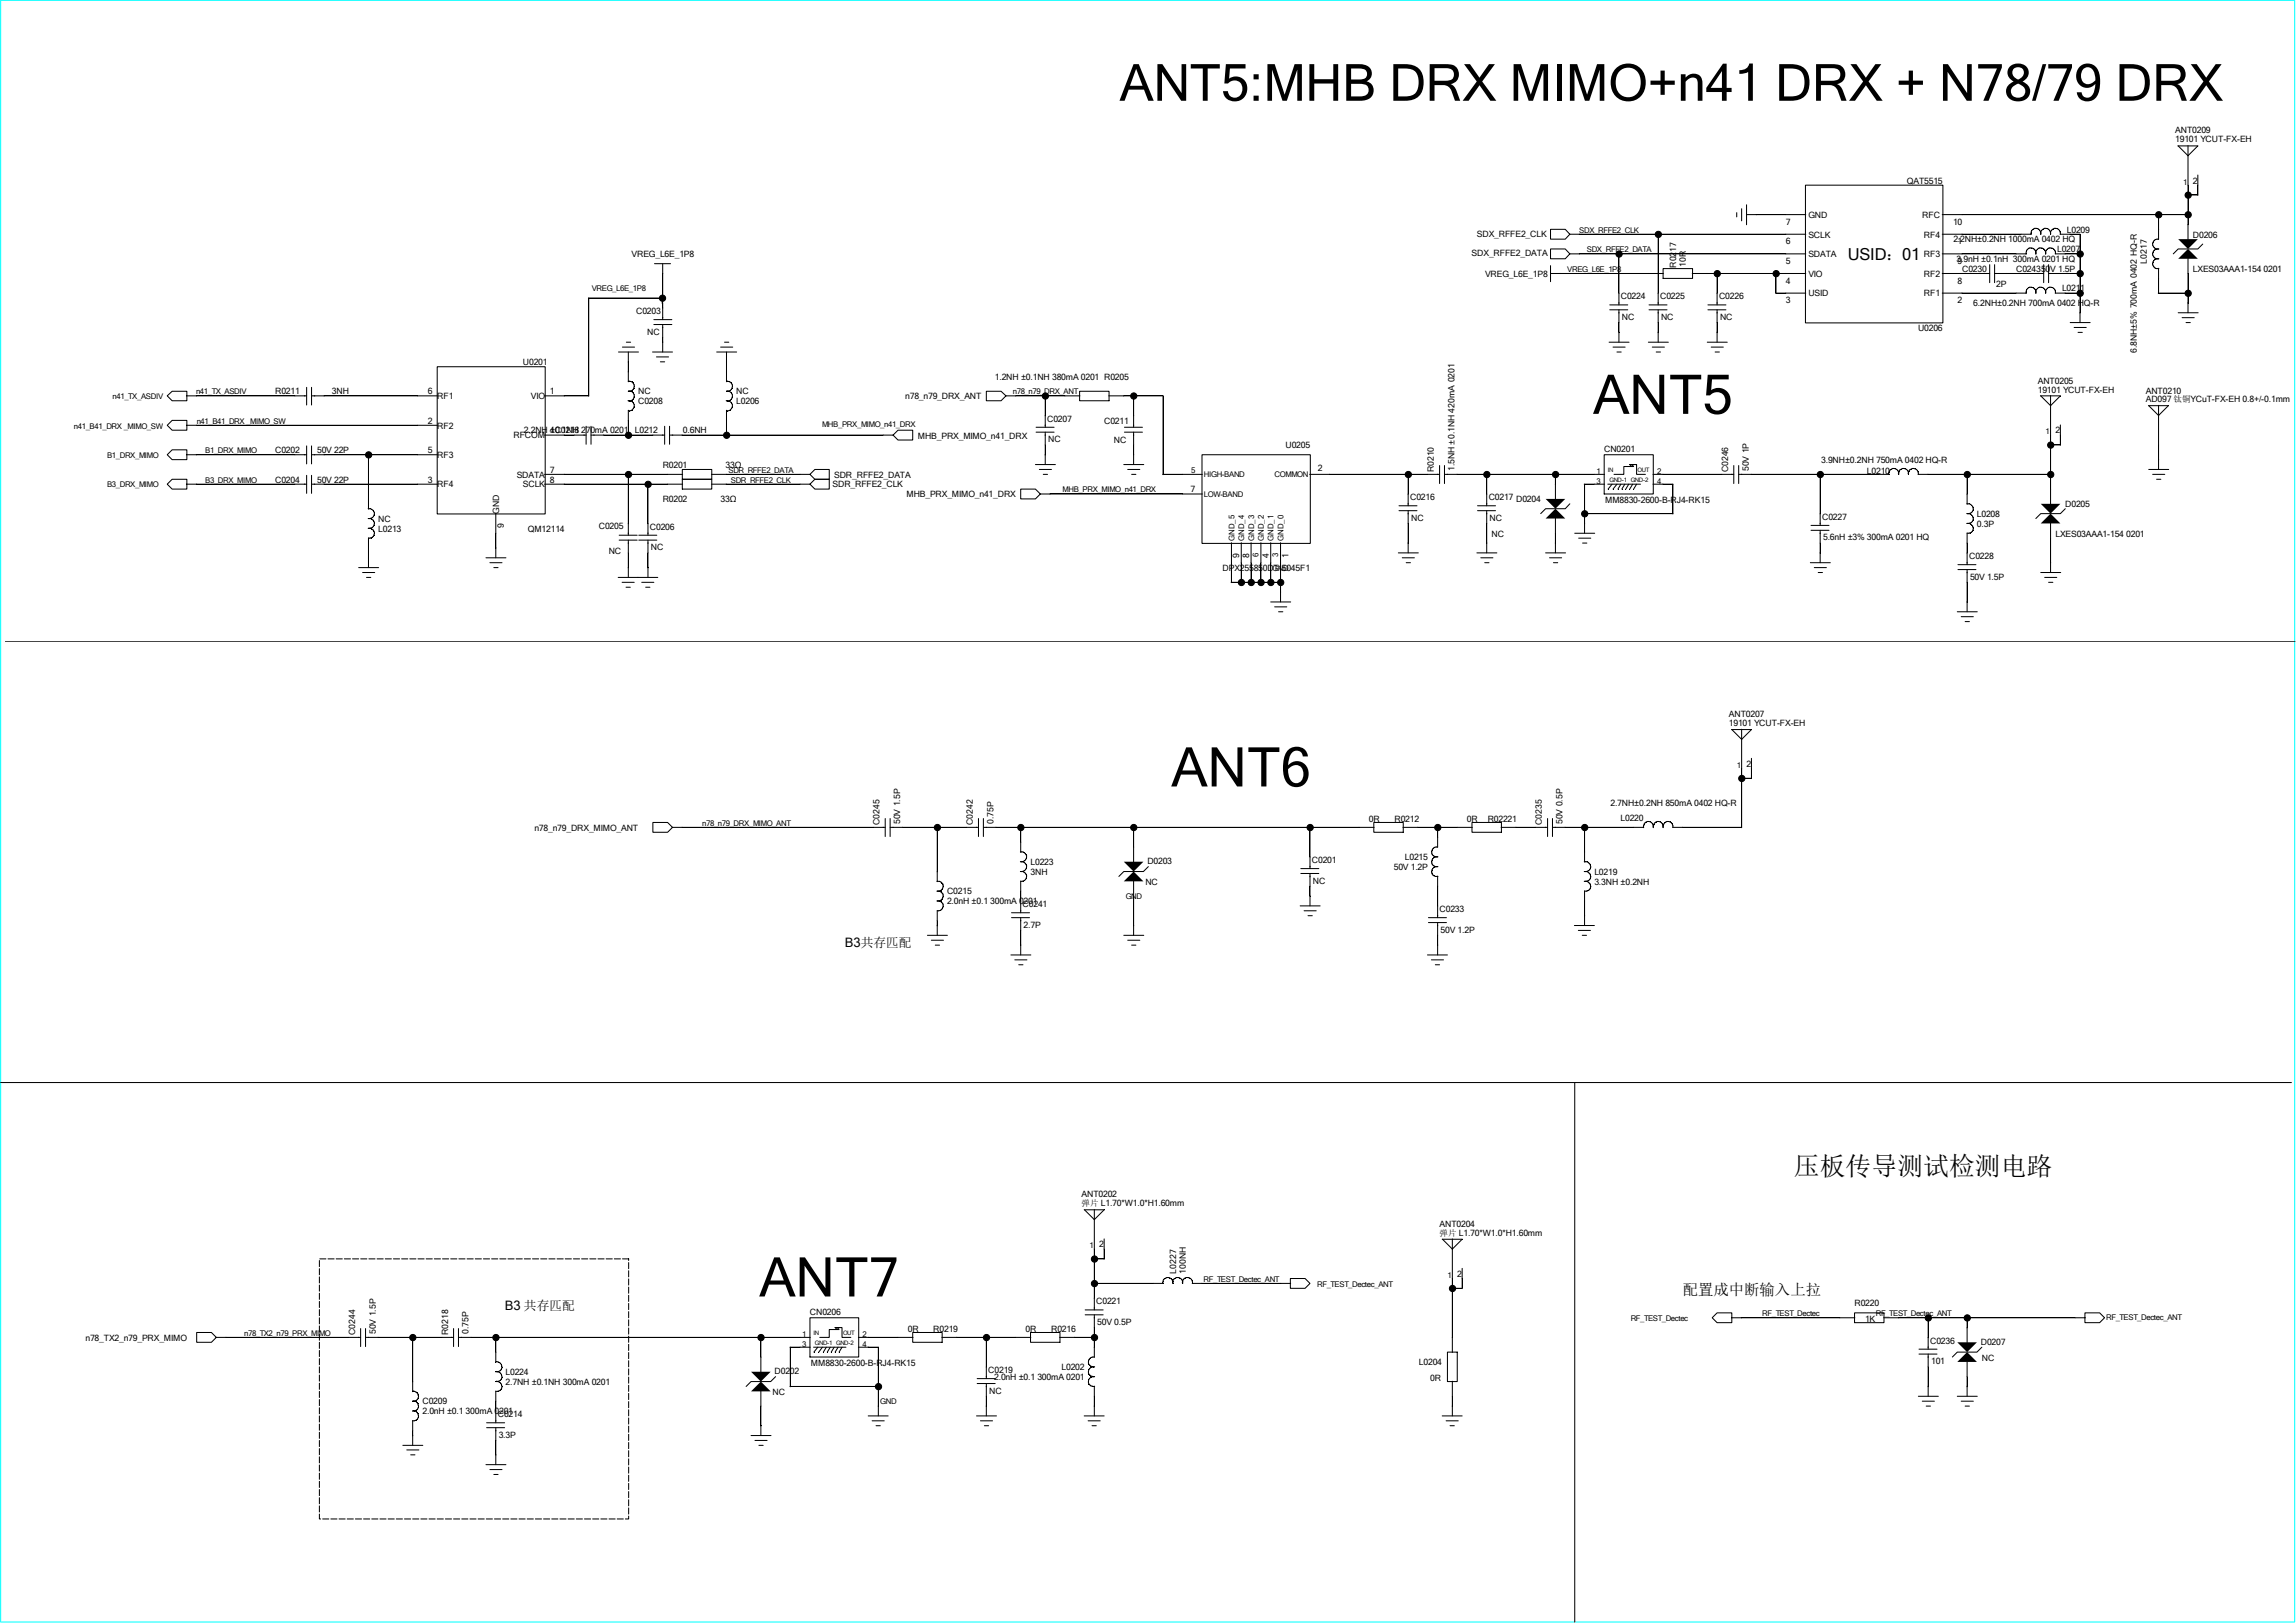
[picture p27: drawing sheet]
<svg xmlns="http://www.w3.org/2000/svg" width="297mm" height="210mm" viewBox="0 0 297 210" stroke-linecap="round" stroke-linejoin="round" font-family="sans-serif">
<defs><g id="words">
<g font-size="7.1">
<text x="206.1" y="53.6">ANT5</text>
<text x="151.5" y="101.8">ANT6</text>
<text x="98.2" y="167.8">ANT7</text>
</g>
<text font-size="6.6" x="144.8" y="13">ANT5:MHB DRX MIMO+n41 DRX + N78/79 DRX</text>
<text font-size="3.3" x="232.1" y="152">压板传导测试检测电路</text>
<text font-size="2.1" x="239.1" y="33.7">USID：01</text>
<text font-size="2" x="217.7" y="167.6">配置成中断输入上拉</text>
<g font-size="1.7">
<text x="109.3" y="122.6">B3共存匹配</text>
<text x="65.3" y="169.5">B3 共存匹配</text>
</g>
<g font-size="1.1">
<text x="281.4" y="17.3">ANT0209</text>
<text x="246.7" y="23.7">QAT5515</text>
<text x="281.4" y="18.4">19101 YCUT-FX-EH</text>
<text x="283.7" y="23.7">2</text>
<text x="231" y="29.1">7</text>
<text x="233.9" y="28.2">GND</text>
<text x="248.7" y="28.2">RFC</text>
<text x="252.6" y="29.1">10</text>
<text x="81.7" y="33.3">VREG_L6E_1P8</text>
<text x="190.4" y="33.1">SDX_RFFE2_DATA</text>
<text x="191.1" y="30.6">SDX_RFFE2_CLK</text>
<text x="192.1" y="35.8">VREG_L6E_1P8</text>
<text x="216.8" y="34.6" transform="rotate(-90 216.8 34.6)">R0217</text>
<text x="218.1" y="34.5" transform="rotate(-90 218.1 34.5)">10R</text>
<text x="231" y="31.6">6</text>
<text x="231" y="34.2">5</text>
<text x="233.9" y="35.8">VIO</text>
<text x="233.9" y="33.3">SDATA</text>
<text x="233.9" y="30.7">SCLK</text>
<text x="248.9" y="35.8">RF2</text>
<text x="248.9" y="33.3">RF3</text>
<text x="248.9" y="30.7">RF4</text>
<text x="252.7" y="31.4">2.2NH±0.2NH 1000mA 0402 HQ</text>
<text x="253.1" y="33.9">3.9nH ±0.1nH 300mA 0201 HQ</text>
<text x="253.2" y="31.6">1</text>
<text x="253.2" y="34.2">9</text>
<text x="253.8" y="35.2">C0230</text>
<text x="260.8" y="35.2">C024350V 1.5P</text>
<text x="266.1" y="32.6">L0207</text>
<text x="267.4" y="30.1">L0209</text>
<text x="277.7" y="34.1" transform="rotate(-90 277.7 34.1)">L0217</text>
<text x="283.7" y="30.7">D0206</text>
<text x="283.7" y="35.2">LXES03AAA1-154 0201</text>
<text x="82.3" y="40.6">C0203</text>
<text x="209.7" y="38.7">C0224</text>
<text x="209.8" y="41.4">NC</text>
<text x="214.8" y="38.7">C0225</text>
<text x="214.9" y="41.4">NC</text>
<text x="222.4" y="38.7">C0226</text>
<text x="222.5" y="41.4">NC</text>
<text x="231" y="39.2">3</text>
<text x="231" y="36.7">4</text>
<text x="233.9" y="38.4">USID</text>
<text x="248.9" y="38.4">RF1</text>
<text x="253.2" y="39.2">2</text>
<text x="253.2" y="36.7">8</text>
<text x="255.3" y="39.6">6.2NH±0.2NH 700mA 0402 HQ-R</text>
<text x="258.2" y="37.1">2P</text>
<text x="266.7" y="37.7">L0211</text>
<text x="67.6" y="47.2">U0201</text>
<text x="83.7" y="43.3">NC</text>
<text x="248.1" y="42.8">U0206</text>
<text x="276.4" y="45.7" transform="rotate(-90 276.4 45.7)">6.8NH±5% 700mA 0402 HQ-R</text>
<text x="35.6" y="51">R0211</text>
<text x="42.9" y="51">3NH</text>
<text x="55.3" y="51">6</text>
<text x="56.6" y="51.6">RF1</text>
<text x="68.7" y="51.6">VIO</text>
<text x="71.1" y="51">1</text>
<text x="82.5" y="51">NC</text>
<text x="82.5" y="52.3">C0208</text>
<text x="95.2" y="52.3">L0206</text>
<text x="95.2" y="51">NC</text>
<text x="117.1" y="51.6">n78_n79_DRX_ANT</text>
<text x="128.7" y="49.1">1.2NH ±0.1NH 380mA 0201 R0205</text>
<text x="263.6" y="49.7">ANT0205</text>
<text x="263.6" y="50.8">19101 YCUT-FX-EH</text>
<text x="277.6" y="50.9">ANT0210</text>
<text x="277.6" y="52.1">AD097 钛铜YCuT-FX-EH 0.8+/-0.1mm</text>
<text x="35.6" y="58.6">C0202</text>
<text x="41" y="58.6">50V 22P</text>
<text x="55.3" y="58.6">5</text>
<text x="55.3" y="54.8">2</text>
<text x="56.6" y="55.5">RF2</text>
<text x="56.6" y="59.3">RF3</text>
<text x="66.4" y="56.7">RFCOM</text>
<text x="67.8" y="56.1">2.2NH ±0.1NH 270mA 0201</text>
<text x="71.1" y="56.1">4C0218</text>
<text x="82.1" y="56.1">L0212</text>
<text x="88.4" y="56.1">0.6NH</text>
<text x="118.7" y="56.8">MHB_PRX_MIMO_n41_DRX</text>
<text x="135.5" y="54.6">C0207</text>
<text x="135.6" y="57.2">NC</text>
<text x="142.8" y="54.8">C0211</text>
<text x="144.1" y="57.4">NC</text>
<text x="166.3" y="58">U0205</text>
<text x="207.5" y="58.5">CN0201</text>
<text x="235.6" y="59.9">3.9NH±0.2NH 750mA 0402 HQ-R</text>
<text x="265.9" y="56.1">2</text>
<text x="35.6" y="62.4">C0204</text>
<text x="41" y="62.4">50V 22P</text>
<text x="55.3" y="62.4">3</text>
<text x="56.6" y="63.1">RF4</text>
<text x="66.8" y="61.8">SDATA</text>
<text x="67.6" y="63.1">SCLK</text>
<text x="71.1" y="62.4">8</text>
<text x="71.1" y="61.2">7</text>
<text x="85.7" y="60.5">R0201</text>
<text x="85.7" y="65">R0202</text>
<text x="93.2" y="65">33Ω</text>
<text x="93.9" y="60.5">33Ω</text>
<text x="107.7" y="63.1">SDR_RFFE2_CLK</text>
<text x="107.9" y="61.8">SDR_RFFE2_DATA</text>
<text x="117.3" y="64.3">MHB_PRX_MIMO_n41_DRX</text>
<text x="154" y="63.7">7</text>
<text x="170.5" y="60.9">2</text>
<text x="182.4" y="64.7">C0216</text>
<text x="185.5" y="61.1" transform="rotate(-90 185.5 61.1)">R0210</text>
<text x="188.2" y="61" transform="rotate(-90 188.2 61)">1.5NH ±0.1NH 420mA 0201</text>
<text x="192.6" y="64.7">C0217 D0204</text>
<text x="207.6" y="65.1">MM8830-2600-B-RJ4-RK15</text>
<text x="223.6" y="61.1" transform="rotate(-90 223.6 61.1)">C0246</text>
<text x="226.2" y="61" transform="rotate(-90 226.2 61)">50V 1P</text>
<text x="241.5" y="61.3">L0210</text>
<text x="267.2" y="65.6">D0205</text>
<text x="48.9" y="67.5">NC</text>
<text x="48.9" y="68.8">L0213</text>
<text x="64.6" y="66.5" transform="rotate(-90 64.6 66.5)">GND</text>
<text x="65.2" y="68.4" transform="rotate(-90 65.2 68.4)">9</text>
<text x="68.3" y="68.8">QM12114</text>
<text x="77.5" y="68.5">C0205</text>
<text x="78.7" y="71.7">NC</text>
<text x="84.1" y="68.5">C0206</text>
<text x="84.2" y="71.2">NC</text>
<text x="182.5" y="67.4">NC</text>
<text x="192.7" y="67.4">NC</text>
<text x="193" y="69.4">NC</text>
<text x="235.7" y="67.3">C0227</text>
<text x="235.8" y="69.9">5.6nH ±3% 300mA 0201 HQ</text>
<text x="255.7" y="68.2">0.3P</text>
<text x="255.7" y="66.9">L0208</text>
<text x="265.9" y="69.4">LXES03AAA1-154 0201</text>
<text x="158.2" y="73.9">DPX255850DT-5045F1</text>
<text x="160.3" y="72.2" transform="rotate(-90 160.3 72.2)">9</text>
<text x="161.6" y="72.2" transform="rotate(-90 161.6 72.2)">8</text>
<text x="164.1" y="72.2" transform="rotate(-90 164.1 72.2)">4</text>
<text x="166.7" y="72.2" transform="rotate(-90 166.7 72.2)">1</text>
<text x="254.7" y="72.3">C0228</text>
<text x="254.8" y="75">50V 1.5P</text>
<text x="223.6" y="92.8">ANT0207</text>
<text x="223.6" y="93.9">19101 YCUT-FX-EH</text>
<text x="225.9" y="99.2">2</text>
<text x="69.1" y="107.5">n78_n79_DRX_MIMO_ANT</text>
<text x="113.8" y="106.8" transform="rotate(-90 113.8 106.8)">C0245</text>
<text x="116.5" y="106.7" transform="rotate(-90 116.5 106.7)">50V 1.5P</text>
<text x="125.9" y="106.8" transform="rotate(-90 125.9 106.8)">C0242</text>
<text x="128.5" y="106.7" transform="rotate(-90 128.5 106.7)">0.75P</text>
<text x="177.1" y="106.3">0R</text>
<text x="180.4" y="106.3">R0212</text>
<text x="189.7" y="106.3">0R</text>
<text x="192.4" y="106.3">R02221</text>
<text x="199.5" y="106.8" transform="rotate(-90 199.5 106.8)">C0235</text>
<text x="202.1" y="106.7" transform="rotate(-90 202.1 106.7)">50V 0.5P</text>
<text x="208.3" y="104.3">2.7NH±0.2NH 850mA 0402 HQ-R</text>
<text x="209.6" y="106.2">L0220</text>
<text x="133.3" y="111.9">L0223</text>
<text x="133.3" y="113.2">3NH</text>
<text x="148.4" y="111.8">D0203</text>
<text x="169.7" y="111.7">C0201</text>
<text x="180.3" y="112.6">50V 1.2P</text>
<text x="181.7" y="111.3">L0215</text>
<text x="206.2" y="113.2">L0219</text>
<text x="122.5" y="115.7">C0215</text>
<text x="122.5" y="117">2.0nH ±0.1 300mA 0201</text>
<text x="132.3" y="117.4">C0241</text>
<text x="148.2" y="114.5">NC</text>
<text x="169.8" y="114.3">NC</text>
<text x="186.2" y="118">C0233</text>
<text x="206.2" y="114.5">3.3NH ±0.2NH</text>
<text x="132.4" y="120.1">2.7P</text>
<text x="186.4" y="120.7">50V 1.2P</text>
<text x="139.9" y="154.9">ANT0202</text>
<text x="139.9" y="156.1">弹片 L1.70*W1.0*H1.60mm</text>
<text x="142.2" y="161.4">2</text>
<text x="186.2" y="159.9">弹片 L1.70*W1.0*H1.60mm</text>
<text x="186.2" y="158.7">ANT0204</text>
<text x="152.1" y="164.8" transform="rotate(-90 152.1 164.8)">L0227</text>
<text x="153.4" y="164.8" transform="rotate(-90 153.4 164.8)">100NH</text>
<text x="188.5" y="165.2">2</text>
<text x="11" y="173.5">n78_TX2_n79_PRX_MIMO</text>
<text x="45.9" y="172.8" transform="rotate(-90 45.9 172.8)">C0244</text>
<text x="48.6" y="172.7" transform="rotate(-90 48.6 172.7)">50V 1.5P</text>
<text x="58" y="172.8" transform="rotate(-90 58 172.8)">R0218</text>
<text x="60.6" y="172.7" transform="rotate(-90 60.6 172.7)">0.75P</text>
<text x="104.8" y="170.2">CN0206</text>
<text x="117.4" y="172.3">0R</text>
<text x="120.7" y="172.3">R0219</text>
<text x="132.7" y="172.3">0R</text>
<text x="136" y="172.3">R0216</text>
<text x="141.8" y="168.8">C0221</text>
<text x="141.9" y="171.4">50V 0.5P</text>
<text x="239.9" y="169">R0220</text>
<text x="241.3" y="171.1">1K</text>
<text x="249.7" y="173.9">C0236</text>
<text x="256.2" y="174">D0207</text>
<text x="65.4" y="177.9">L0224</text>
<text x="65.4" y="179.2">2.7NH ±0.1NH 300mA 0201</text>
<text x="100.2" y="177.8">D0202</text>
<text x="104.9" y="176.8">MM8830-2600-B-RJ4-RK15</text>
<text x="127.8" y="177.7">C0219</text>
<text x="128.6" y="178.6">2.0nH ±0.1 300mA 0201</text>
<text x="137.3" y="177.3">L0202</text>
<text x="183.6" y="176.7">L0204</text>
<text x="185" y="178.7">0R</text>
<text x="249.8" y="176.5">101</text>
<text x="256.4" y="176.1">NC</text>
<text x="54.7" y="181.7">C0209</text>
<text x="54.7" y="183">2.0nH ±0.1 300mA 0201</text>
<text x="64.4" y="183.4">C0214</text>
<text x="99.9" y="180.5">NC</text>
<text x="128" y="180.3">NC</text>
<text x="64.5" y="186.1">3.3P</text>
</g>
<g font-size="1">
<text x="282.4" y="23.9">1</text>
<text x="202.7" y="35.2">VREG_L6E_1P8</text>
<text x="204.3" y="30.1">SDX_RFFE2_CLK</text>
<text x="205.3" y="32.6">SDX_RFFE2_DATA</text>
<text x="76.5" y="37.7">VREG_L6E_1P8</text>
<text x="14.6" y="51.6">n41_TX_ASDIV</text>
<text x="25.4" y="51">n41_TX_ASDIV</text>
<text x="131" y="51">n78_n79_DRX_ANT</text>
<text x="9.6" y="55.5">n41_B41_DRX _MIMO_SW</text>
<text x="13.8" y="59.3">B1_DRX_MIMO</text>
<text x="25.4" y="54.8">n41_B41_DRX _MIMO_SW</text>
<text x="26.5" y="58.6">B1_DRX_MIMO</text>
<text x="106.3" y="55.3">MHB_PRX_MIMO_n41_DRX</text>
<text x="264.6" y="56.2">1</text>
<text x="13.8" y="63.1">B3_DRX_MIMO</text>
<text x="26.5" y="62.4">B3_DRX_MIMO</text>
<text x="94.2" y="61.2">SDR_RFFE2_DATA</text>
<text x="94.5" y="62.4">SDR_RFFE2_CLK</text>
<text x="137.5" y="63.7">MHB_PRX_MIMO_n41_DRX</text>
<text x="154.1" y="61.2">5</text>
<text x="155.7" y="61.7">HIGH-BAND</text>
<text x="155.7" y="64.3">LOW-BAND</text>
<text x="164.9" y="61.7">COMMON</text>
<text x="206.5" y="61.3">1</text>
<text x="206.5" y="62.6">3</text>
<text x="214.4" y="61.3">2</text>
<text x="214.4" y="62.6">4</text>
<text x="159.7" y="70" transform="rotate(-90 159.7 70)">GND_5</text>
<text x="161" y="70" transform="rotate(-90 161 70)">GND_4</text>
<text x="162.2" y="70" transform="rotate(-90 162.2 70)">GND_3</text>
<text x="163.5" y="70" transform="rotate(-90 163.5 70)">GND_2</text>
<text x="164.8" y="70" transform="rotate(-90 164.8 70)">GND_1</text>
<text x="166" y="70" transform="rotate(-90 166 70)">GND_0</text>
<text x="162.8" y="72.1" transform="rotate(-90 162.8 72.1)">6</text>
<text x="164.6" y="73.9">GND</text>
<text x="165.4" y="72.1" transform="rotate(-90 165.4 72.1)">3</text>
<text x="224.7" y="99.4">1</text>
<text x="90.8" y="106.8">n78_n79_DRX_MIMO_ANT</text>
<text x="145.6" y="116.4">GND</text>
<text x="140.9" y="161.5">1</text>
<text x="155.7" y="165.9">RF_TEST_Dectec_ANT</text>
<text x="170.4" y="166.5">RF_TEST_Dectec_ANT</text>
<text x="187.2" y="165.4">1</text>
<text x="31.6" y="172.8">n78_TX2_n79_PRX_MIMO</text>
<text x="103.8" y="173">1</text>
<text x="111.6" y="173">2</text>
<text x="210.9" y="170.9">RF_TEST_Dectec</text>
<text x="228" y="170.3">RF_TEST_Dectec</text>
<text x="242.7" y="170.3">RF_TEST_Dectec_ANT</text>
<text x="272.5" y="170.8">RF_TEST_Dectec_ANT</text>
<text x="103.8" y="174.2">3</text>
<text x="111.6" y="174.2">4</text>
<text x="113.9" y="181.7">GND</text>
</g>
<g font-size=".8">
<text x="208" y="61.1">IN</text>
<text x="208.2" y="62.4">GND-1 GND-2</text>
<text x="211.8" y="61.1">OUT</text>
<text x="105.2" y="172.8">IN</text>
<text x="109.1" y="172.8">OUT</text>
<text x="105.4" y="174.1">GND-1 GND-2</text>
</g>
</g></defs>
<path d="M.1 0h296.7v209.9h-296.7z" fill="none" stroke="#0ff" stroke-width=".13"/>
<g fill="none" stroke="#000" stroke-width=".13">
<path d="M281.7 18.9h2.6l-1.3 1.3-1.2-1.3M283 18.8v12.2M76.1 38.6h9.6M76.2 38.6v12.7M84.7 34.1h2M85.6 39.2h.1v2.2M85.7 38.6v.6M85.7 34.1v4.5M200.6 32.2h1.9l.6 .7-.6 .6h-1.9zM200.6 29.7h1.9l.6 .6-.6 .6h-1.9zM200.6 35.4h14.6M200.6 34.4v2"/>
<path d="M203 32.9h30.6M203 30.3h30.6M208.2 39.5h2.4M209.4 32.9v6.6M213.3 39.5h2.3M214.5 30.3v9.2M215.1 34.8h3.8v1.2h-3.8zM218.9 35.4h14.7M220.9 39.5h2.4M222.1 35.4v4.1M224.7 27.5v.6M225.3 27v1.6"/>
<path d="M225.9 27.8h7.7M225.9 26.5v2.6M229.7 37.9h3.9M229.7 35.4v2.6M233.6 24h17.7v17.8h-17.7zM251.2 32.9h10.9M251.2 30.3h11.6M251.2 27.8h31.8M251.2 37.9h10.9M251.2 35.4h6.2M257.4 34.2v2.4M258 35.4h6.4"/>
<path d="M258 34.2v2.4M262.6 37.2a.67 .67 0 0 1 .8 .6M262.6 32.1a.67 .67 0 0 1 .8 .6M262.6 32.1a.67 .67 0 0 0-.5 .8M262.6 37.2a.67 .67 0 0 0-.5 .8M263.2 29.5a.67 .67 0 0 1 .8 .6M263.2 29.5l-.1 .1a.61 .61 0 0 0-.4 .8M263.8 37.2a.67 .67 0 0 1 .8 .6M263.8 32.1a.67 .67 0 0 1 .8 .6M263.9 32.1a.67 .67 0 0 0-.5 .8M263.9 37.2a.67 .67 0 0 0-.5 .8M264.4 34.2v2.4"/>
<path d="M264.5 29.5a.67 .67 0 0 1 .8 .6M264.5 29.5l-.2 .1a.61 .61 0 0 0-.3 .8M265 35.4h4.1M265 34.2v2.4M265.1 37.2a.67 .67 0 0 1 .8 .6M265.1 32.1a.67 .67 0 0 1 .8 .6M265.1 32.1a.67 .67 0 0 0-.5 .8M265.1 37.2a.67 .67 0 0 0-.5 .8M265.7 29.5a.67 .67 0 0 1 .8 .6M265.8 29.5l-.2 .1a.61 .61 0 0 0-.3 .8M265.9 32.9h3.2M265.9 37.9h3.2"/>
<path d="M265.9 32.6v.3M265.9 37.7v.2M266.5 30.3h2.6v11.4M266.5 30.1v.2M278.5 33l.1 .1a.61 .61 0 0 0 .7 .4M278.5 34.2l.1 .2a.61 .61 0 0 0 .7 .4M278.5 31.7l.1 .2a.61 .61 0 0 0 .7 .3M279 30.9h.2M279.1 33.5a.67 .67 0 0 0-.6 .8M279.1 30.9a.67 .67 0 0 0-.6 .8M279.1 32.2a.67 .67 0 0 0-.6 .8M279.2 37.9h3.8"/>
<path d="M279.2 27.8v3.2M279.2 34.7v3.3M283 25.2h1.3M283 33.4v7.1M284.3 22.6v2.7M284.9 31.6l-.6 .6h-2.5l-.7 .7M21.6 58.8l.7-.6h1.9v1.3h-1.9zM21.6 51.2l.7-.6h1.9v1.3h-1.9zM21.6 55l.7-.6h1.9v1.3h-1.9zM24.1 51.2h15.6M24.1 55h32.5M24.1 58.8h15.6"/>
<path d="M39.7 50.1v2.3M39.7 57.7v2.3M40.3 51.2h16.3M40.3 58.8h16.3M40.3 50.1v2.3M40.3 57.7v2.3M47.7 58.8v7.1M56.6 47.5h13.9v19h-13.9zM70.4 51.2h5.8M70.4 56.3h5.4M75.8 55.2v2.3M76.5 56.3h9.5"/>
<path d="M76.5 55.2v2.3M80 45.6h2.6M80.5 44.9h1.6M81 44.3h.6M81.2 51.9h.2a.63 .63 0 0 1 .6 .5M81.3 45.6v3.8M81.3 53.1v3.2M81.3 49.4l.1-.1a.63 .63 0 0 1 .6 .5M81.5 50.6h-.2h.1a.63 .63 0 0 1 .6 .5M82 52.3a.67 .67 0 0 1-.7 .8M82 49.8a.68 .68 0 0 1-.6 .8M82 51.1a.64 .64 0 0 1-.7 .8"/>
<path d="M84.4 45.6h2.6M84.6 42h2.3M84.6 41.4h2.3M84.9 46.2h1.6M85.4 46.8h.6M85.7 42v3.6M86 55.2v2.3M86.6 56.3h29M86.6 55.2v2.3M92.7 45.6h2.6M93.2 44.9h1.6M93.7 44.3h.6"/>
<path d="M93.9 51.9a.72 .72 0 0 1 .8 .5M94 45.6v3.8M94 53.1v3.2M94 49.4a.62 .62 0 0 1 .7 .4M94.2 50.6h-.2a.62 .62 0 0 1 .7 .5M94.7 52.3a.67 .67 0 0 1-.7 .8M94.7 49.8a.68 .68 0 0 1-.6 .8M94.7 51.1a.64 .64 0 0 1-.7 .8M116.2 55.7h1.9v1.2h-1.9l-.7-.6zM127.6 50.6h1.9l.6 .6-.6 .7h-1.9zM130.1 51.2h9.6M134 55.9h2.4"/>
<path d="M134 55.3h2.4M135.2 51.2v4.1M135.2 55.9v4.2M139.7 50.6h3.8v1.3h-3.8zM143.4 51.2h7.1v10.2M145.5 55.9h2.3M145.5 55.3h2.3M146.6 51.2v4.1M146.6 55.9v4.2M155.5 58.8h14v11.5h-14zM207.5 58.8h6.4v5.1h-6.4zM208.2 44.3h2.5"/>
<path d="M208.2 40.1h2.4M208.7 44.9h1.5M209.2 45.6h.5M209.4 40.1v4.2M213.2 44.3h2.6M213.3 40.1h2.3M213.7 44.9h1.6M214.2 45.6h.6M214.5 40.1v4.2M220.9 44.3h2.5M220.9 40.1h2.4M221.4 44.9h1.5"/>
<path d="M221.9 45.6h.5M222.1 40.1v4.2M263.9 51.2h2.6l-1.2 1.3-1.3-1.3M265.2 57.6h1.3M265.3 51.2v14M266.5 55v2.6M267.8 41.7h2.6M268.3 42.4h1.6M268.8 43h.6M277.9 52.5h2.6l-1.3 1.3-1.2-1.3M279.2 52.5v8.2M281.8 40.5h2.6"/>
<path d="M282.3 41.1h1.5M282.8 41.7h.5M22.3 62h1.9v1.3h-1.9l-.7-.6zM24.1 62.7h15.6M39.7 61.5v2.3M40.3 62.7h16.3M40.3 61.5v2.3M46.4 73.4h2.6M46.9 74.1h1.6M47.4 74.7h.6M47.6 68.4a.72 .72 0 0 1 .8 .5M47.6 67.1a.72 .72 0 0 1 .8 .5"/>
<path d="M47.6 65.8a.72 .72 0 0 1 .8 .5M47.7 69.6h.2M47.7 69.6v3.8M48.4 68.8v.2a.64 .64 0 0 1-.6 .6M48.4 66.3v.2a.64 .64 0 0 1-.6 .6M48.4 67.6v.2a.64 .64 0 0 1-.6 .6M62.9 72.2h2.5M63.4 72.8h1.5M63.9 73.4h.5M64.1 66.4v5.8M70.4 61.4h17.9M70.4 62.7h17.9"/>
<path d="M80 74.7h5.1M80.1 69.9h2.3M80.1 69.3h2.3M80.5 75.4h1.5M81 76h.5M81.3 61.4v7.9M81.3 69.9v4.8M82.6 69.9h2.4M82.6 69.3h2.4M83 75.4h1.6M83.5 76h.6M83.8 62.7v6.6"/>
<path d="M83.8 69.9v4.8M88.3 60.7h3.8v1.3h-3.8zM88.3 62h3.8v1.3h-3.8zM92 61.4h12.8M92 62.7h12.8M104.8 61.4l.6-.7h1.9v1.3h-1.9zM105.4 62h1.9v1.3h-1.9l-.6-.6zM132 63.3h1.9l.7 .6-.7 .7h-1.9zM133.9 60.1h2.6M134.5 60.7h1.5M134.5 63.9h21M135 61.4h.5"/>
<path d="M145.4 60.1h2.6M145.9 60.7h1.5M146.4 61.4h.5M150.4 61.4h5.1M159.3 75.4h6.4M159.3 70.2v5.2M160.6 70.2v5.2M161.8 70.2v5.2M163.1 70.2v5.2M164.4 70.2v5.2M164.4 77.9h2.6M164.9 78.5h1.6"/>
<path d="M165.4 79.2h.5M165.7 70.2v7.7M169.4 61.4h16.8M180.9 71.5h2.6M181 66.1h2.3M181 65.4h2.3M181.4 72.2h1.6M181.9 72.8h.6M182.2 61.4v4M182.2 66.1v5.4M186.2 60.2v2.4M186.9 61.4h20.7"/>
<path d="M186.9 60.2v2.4M191.1 71.5h2.5M191.1 66.1h2.4M191.1 65.4h2.4M191.6 72.2h1.5M192.1 72.8h.5M192.3 61.4v4M192.3 66.1v5.4M199.9 71.5h2.6M200.4 72.2h1.6M201 72.8h.5M201.2 61.4v3.2"/>
<path d="M201.2 67.1v4.4M203.1 65.2l-.6 .6h-2.6l-.6 .7M203.7 69h2.6M204.2 69.6h1.6M204.7 70.3h.6M204.9 66.5h11.5M204.9 62.7h2.7M205 62.7v6.3M208 62.7h4.2M208.5 62.7l-.5 .6M209.2 62.7l-.5 .6M209.7 62.7l-.4 .6"/>
<path d="M210.2 62.7l-.4 .6M210.7 62.7l-.4 .6M210.8 60.1l.3 .3 .2-.3M210.8 60.1h.9v1.3h1.2M210.8 60.1h.6M211.2 62.7l-.4 .6M211.3 60.4h-1.2v1h-1.3M211.7 62.7l-.4 .6M213.8 61.4h10.5M213.8 62.7h2.6v3.8M224.3 60.2v2.4M224.9 61.4h19.5"/>
<path d="M224.9 60.2v2.4M234.2 72.8h2.6M234.3 68.6h2.3M234.3 68h2.3M234.7 73.4h1.6M235.2 74.1h.6M235.5 61.4v6.6M235.5 68.6v4.2M244.8 60.6h.2a.64 .64 0 0 1 .6 .6M244.9 60.6a.65 .65 0 0 0-.6 .8M246.1 60.6h.2a.64 .64 0 0 1 .6 .6M246.1 60.6l-.4 .4-.1 .4v-.2"/>
<path d="M247.4 60.6h.2a.64 .64 0 0 1 .6 .6M247.4 60.6l-.5 .4v.4v-.2M248.1 61.4h17.2M248.2 61.2v.2M253.2 79.2h2.6M253.3 73.7h2.3M253.3 73.1h2.3M253.7 79.8h1.6M254.4 66.5a.65 .65 0 0 1 .9 .5 .65 .65 0 0 1-.6 .7M254.4 65.2a.65 .65 0 0 1 .9 .5 .65 .65 0 0 1-.6 .8M254.4 67.7a.65 .65 0 0 1 .9 .5 .65 .65 0 0 1-.6 .8M254.5 61.4v3.8"/>
<path d="M254.5 69v4.1M254.5 73.7v5.5M254.5 69h.2M264 74.1h2.6M264.5 74.7h1.6M265 75.4h.6M265.3 67.7v6.4M267.2 65.8l-.7 .7h-2.5l-.6 .6M278 60.7h2.5M278.5 61.4h1.5M279 62h.5M.7 83h296.2"/>
<path d="M224 94.4h2.6l-1.3 1.3-1.3-1.3M225.3 94.4v12.7M226.6 98.1v2.7M254.2 80.4h.6M84.5 106.4h1.9l.6 .7-.6 .6h-1.9zM87 107.1h27.5M114.5 105.9v2.3M115.1 107.1h11.5M115.1 105.9v2.3M121.2 115.3a.67 .67 0 0 1 .8 .5M121.2 114a.67 .67 0 0 1 .8 .6M121.2 116.6a.67 .67 0 0 1 .8 .5"/>
<path d="M121.2 107.1v7M121.2 117.8v3.2M121.2 117.9h.3M122 114.5v.4a.62 .62 0 0 1-.6 .4M122 115.8v.4a.62 .62 0 0 1-.6 .4M122 117.1v.3a.62 .62 0 0 1-.6 .5M126.6 105.9v2.3M127.2 107.1h50.6M127.2 105.9v2.3M130.9 118.7h2.3M130.9 118.1h2.3M132 111.5a.72 .72 0 0 1 .8 .5"/>
<path d="M132 110.2a.72 .72 0 0 1 .8 .5M132 112.8a.72 .72 0 0 1 .8 .5M132 107.1v3.2M132 114v4.1M132 118.7v4.9M132 114h.2M132.8 110.7v.2a.64 .64 0 0 1-.6 .6M132.8 112v.2a.64 .64 0 0 1-.6 .6M132.8 113.2v.3a.64 .64 0 0 1-.6 .5M146.6 107.1v4.4M146.6 114v7M148.5 112.1l-.6 .7h-2.5l-.7 .6"/>
<path d="M168.2 117.2h2.6M168.3 113h2.3M168.3 112.4h2.3M168.7 117.9h1.6M169.2 118.5h.6M169.5 107.1v5.3M169.5 113v4.2M177.7 106.4h3.8v1.3h-3.8zM181.5 107.1h9M184.8 119.4h2.3M184.8 118.7h2.3M185.2 110.4a.64 .64 0 0 0 .8 .5"/>
<path d="M185.2 111.6a.64 .64 0 0 0 .8 .5M185.2 112.9a.64 .64 0 0 0 .8 .5M185.8 109.6h.2M185.8 109.6a.67 .67 0 0 0-.6 .8M185.8 110.9a.67 .67 0 0 0-.6 .8M185.8 112.1a.67 .67 0 0 0-.6 .8M186 107.1v2.5M186 113.4v5.3M186 119.4v4.2M190.4 106.4h3.8v1.3h-3.8zM194.2 107.1h6M200.2 105.9v2.3"/>
<path d="M200.8 107.1h11.8M200.8 105.9v2.3M203.7 119.8h2.5M204.9 114a.65 .65 0 0 1 .9 .5 .65 .65 0 0 1-.6 .8M204.9 111.5a.65 .65 0 0 1 .9 .5 .65 .65 0 0 1-.6 .8M204.9 112.8a.65 .65 0 0 1 .9 .5 .65 .65 0 0 1-.6 .7M205 107.1v4.4M205 115.3v4.5M205 115.3h.2M213.1 106.3a.67 .67 0 0 1 .8 .6M213.1 106.3a.71 .71 0 0 0-.5 .8M213.9 106.8v.3"/>
<path d="M214.3 106.3a.67 .67 0 0 1 .8 .6M214.4 106.3a.69 .69 0 0 0-.5 .7M215.6 106.3a.67 .67 0 0 1 .8 .6M215.6 106.3l-.1 .1a.7 .7 0 0 0-.4 .7M216.4 107.1h8.9M216.4 106.8v.3M225.3 100.7h1.3M120 121h2.6M120.5 121.7h1.5M121 122.3h.5M130.8 123.6h2.5M131.3 124.2h1.5"/>
<path d="M131.8 124.8h.5M145.4 121h2.6M145.9 121.7h1.5M146.4 122.3h.5M184.7 123.6h2.5M185.2 124.2h1.5M185.7 124.8h.5M204.2 120.4h1.5M204.7 121h.5M.1 140.1h296.3M140.3 156.5h2.5l-1.2 1.3-1.3-1.3M141.6 156.5v13"/>
<path d="M203.7 140.1v69.8M25.4 172.4h1.9l.7 .7-.7 .6h-1.9zM27.9 173.1h18.8M46.7 171.9v2.3M47.3 173.1h11.4M47.3 171.9v2.3M53.4 173.1v7M58.7 171.9v2.3M59.3 173.1h45.5M59.3 171.9v2.3M64.1 173.1v3.2M64.1 176.2a.64 .64 0 0 1 .8 .6 .64 .64 0 0 1-.6 .7"/>
<path d="M64.4 177.5h-.3a.64 .64 0 0 1 .8 .5 .64 .64 0 0 1-.6 .8M64.4 178.8h-.3a.64 .64 0 0 1 .8 .5 .64 .64 0 0 1-.6 .7M98.4 173.1v4.4M100.3 178.1l-.6 .7h-2.5l-.7 .6M102.2 174.3h2.6M102.2 179.4h11.4M102.2 174.3v5.2M104.8 170.5h6.3v5.1h-6.3zM105.2 174.3h4.2M105.8 174.3l-.5 .7M106.4 174.3l-.5 .7M106.9 174.3l-.4 .7"/>
<path d="M107.4 174.3l-.4 .7M107.9 174.3l-.4 .7M108 171.8l.3 .2 .2-.2M108 171.8h.9v1.3h1.2M108 171.8h.6M108.4 174.3l-.4 .7M108.5 172h-1.2v1.1h-1.3M108.9 174.3l-.4 .7M111 174.3h2.6v8.9M111 173.1h7.1M118.1 172.4h3.8v1.3h-3.8zM121.8 173.1h11.5"/>
<path d="M126.4 179h2.3M126.4 178.4h2.3M127.6 173.1v5.3M127.6 179v4.2M133.3 172.4h3.8v1.3h-3.8zM137.1 173.1h4.5M140.4 170.1h2.3M140.4 169.5h2.3M140.8 176.4l.3 .4 .3 .1M140.8 177.6l.3 .5h.3M140.8 178.9a.67 .67 0 0 0 .8 .5M141.4 175.6h.2"/>
<path d="M141.4 176.9h.2M141.4 178.1h.2M141.4 175.6l-.3 .1a.65 .65 0 0 0-.3 .7M141.4 176.9l-.3 .1a.65 .65 0 0 0-.3 .7M141.4 178.1l-.3 .2a.65 .65 0 0 0-.3 .6M141.5 166.1h9M141.5 162.9h1.3M141.6 170.1v5.5M141.6 179.4v3.8M142.8 160.3v2.6M150.9 165.3h.2a.64 .64 0 0 1 .6 .6M151 165.3l-.5 .3v.5"/>
<path d="M152.1 165.3a.68 .68 0 0 1 .9 .6M152.2 165.3l-.1 .1a.5 .5 0 0 0-.4 .7v-.2M153.4 165.3a.68 .68 0 0 1 .9 .6M153.5 165.3l-.2 .1a.52 .52 0 0 0-.3 .7v-.2M154.2 166.1h12.8M154.3 165.9v.2M166.9 165.4h1.9l.7 .7-.7 .6h-1.9zM186.6 160.4h2.5l-1.2 1.2-1.3-1.2M187.2 175h1.3v3.8h-1.3zM187.8 166.7h1.3M187.9 160.3v14.7M187.9 178.7v4.5"/>
<path d="M189.1 164.1v2.7M221.5 170.5l.6-.6h1.9v1.3h-1.9zM224 170.5h15.9M239.9 169.9h3.8v1.3h-3.8zM243.7 170.5h26M248.2 175.2h2.4M248.2 174.6h2.4M249.4 170.5v4.1M249.4 175.2v5.5M254.5 170.5v3.2M254.5 176.2v4.5M256.4 174.3l-.7 .7h-2.5l-.6 .6"/>
<path d="M269.7 169.9h1.9l.6 .6-.6 .7h-1.9zM52.1 187h2.6M52.6 187.6h1.6M53.1 188.3h.6M53.4 183.9h.2M53.4 183.8v3.2M53.4 180a.64 .64 0 0 1 .7 .6 .64 .64 0 0 1-.5 .7M53.6 181.3h-.2a.64 .64 0 0 1 .7 .6 .64 .64 0 0 1-.5 .7M53.6 182.6h-.2a.64 .64 0 0 1 .7 .5 .64 .64 0 0 1-.5 .8M62.9 189.5h2.5M62.9 184.7h2.4M62.9 184.1h2.4"/>
<path d="M63.4 190.2h1.5M63.9 190.8h.5M64.1 180v4.1M64.1 184.7v4.8M64.1 180h.3M97.2 185.8h2.5M97.7 186.4h1.5M98.2 187h.5M98.4 180v5.8M112.3 183.2h2.6M112.8 183.9h1.6M113.3 184.5h.6"/>
<path d="M126.3 183.2h2.6M126.8 183.9h1.6M127.3 184.5h.6M140.3 183.2h2.5M140.8 183.9h1.5M141.3 184.5h.5M186.6 183.2h2.5M187.1 183.9h1.5M187.6 184.5h.5M248.2 180.7h2.5M248.7 181.3h1.5M249.2 181.9h.5"/>
<path d="M253.2 180.7h2.6M253.7 181.3h1.6M254.2 181.9h.6"/>
<circle cx="85.7" cy="38.6" r=".4"/>
<circle cx="209.4" cy="32.9" r=".4"/>
<circle cx="214.5" cy="30.3" r=".4"/>
<circle cx="222.1" cy="35.4" r=".4"/>
<circle cx="229.8" cy="35.4" r=".4"/>
<circle cx="269.1" cy="38" r=".4"/>
<circle cx="269.1" cy="35.4" r=".4"/>
<circle cx="269.1" cy="32.9" r=".4"/>
<circle cx="279.3" cy="27.8" r=".4"/>
<circle cx="283.1" cy="38" r=".4"/>
<circle cx="283.1" cy="25.3" r=".4"/>
<circle cx="283.1" cy="27.8" r=".4"/>
<circle cx="47.7" cy="58.9" r=".4"/>
<circle cx="81.3" cy="56.3" r=".4"/>
<circle cx="94" cy="56.3" r=".4"/>
<circle cx="135.2" cy="51.2" r=".4"/>
<circle cx="146.7" cy="51.2" r=".4"/>
<circle cx="265.3" cy="57.6" r=".4"/>
<circle cx="81.3" cy="61.4" r=".4"/>
<circle cx="83.8" cy="62.7" r=".4"/>
<circle cx="160.6" cy="75.4" r=".4"/>
<circle cx="161.9" cy="75.4" r=".4"/>
<circle cx="163.1" cy="75.4" r=".4"/>
<circle cx="164.4" cy="75.4" r=".4"/>
<circle cx="165.7" cy="75.4" r=".4"/>
<circle cx="182.2" cy="61.4" r=".4"/>
<circle cx="192.3" cy="61.4" r=".4"/>
<circle cx="201.2" cy="61.4" r=".4"/>
<circle cx="205" cy="66.5" r=".4"/>
<circle cx="235.5" cy="61.4" r=".4"/>
<circle cx="254.5" cy="61.4" r=".4"/>
<circle cx="265.3" cy="61.4" r=".4"/>
<circle cx="121.3" cy="107.1" r=".4"/>
<circle cx="132.1" cy="107.1" r=".4"/>
<circle cx="146.7" cy="107.1" r=".4"/>
<circle cx="169.5" cy="107.1" r=".4"/>
<circle cx="186" cy="107.1" r=".4"/>
<circle cx="205" cy="107.1" r=".4"/>
<circle cx="225.3" cy="100.7" r=".4"/>
<circle cx="53.4" cy="173.1" r=".4"/>
<circle cx="64.2" cy="173.1" r=".4"/>
<circle cx="98.4" cy="173.1" r=".4"/>
<circle cx="113.6" cy="179.4" r=".4"/>
<circle cx="127.6" cy="173.1" r=".4"/>
<circle cx="141.6" cy="166.1" r=".4"/>
<circle cx="141.6" cy="162.9" r=".4"/>
<circle cx="141.6" cy="173.1" r=".4"/>
<circle cx="187.9" cy="166.7" r=".4"/>
<circle cx="249.4" cy="170.5" r=".4"/>
<circle cx="254.5" cy="170.5" r=".4"/>
</g>
<g fill="#000">
<path d="M281.8 30.9h2.5l-1.3 1.3zM281.8 33.5l1.2-1.3 1.3 1.3zM199.9 64.6h2.6l-1.3 1.2zM201.2 65.8l1.3 1.3h-2.6zM264 65.2h2.5l-1.2 1.3zM265.3 66.5l1.2 1.2h-2.5zM145.4 111.5h2.5l-1.3 1.3zM146.6 112.8l1.3 1.2h-2.5zM97.2 177.5h2.5l-1.3 1.3zM98.4 178.8l1.3 1.2h-2.5zM253.2 173.7h2.5l-1.2 1.3zM254.5 175l1.2 1.2h-2.5z"/>
<path d="M85.7 38.6v.6z" fill-rule="evenodd"/>
<path d="M85.7 39.2v.6z" fill-rule="evenodd"/>
<path d="M220.9 35.4h1.2z" fill-rule="evenodd"/>
<path d="M229.7 37.9h1.3z" fill-rule="evenodd"/>
<path d="M229.7 35.4h1.3z" fill-rule="evenodd"/>
<path d="M253.8 35.4h1.9z" fill-rule="evenodd"/>
<path d="M267.2 37.9h1.9z" fill-rule="evenodd"/>
<path d="M267.8 30.3h1.3z" fill-rule="evenodd"/>
<path d="M267.2 32.9h1.9z" fill-rule="evenodd"/>
<path d="M279.2 27.8v1.9z" fill-rule="evenodd"/>
<path d="M279.2 36v1.9z" fill-rule="evenodd"/>
<path d="M283 24v1.2z" fill-rule="evenodd"/>
<path d="M283 27.8v1.2z" fill-rule="evenodd"/>
<path d="M283 37.9v1.3z" fill-rule="evenodd"/>
<path d="M284.3 24v1.2z" fill-rule="evenodd"/>
<path d="M283 25.2h1.3z" fill-rule="evenodd"/>
<path d="M73 56.3h1.3z" fill-rule="evenodd"/>
<path d="M81.3 46.8v1.3z" fill-rule="evenodd"/>
<path d="M81.3 54.4v1.9z" fill-rule="evenodd"/>
<path d="M85.7 43.6v.7z" fill-rule="evenodd"/>
<path d="M94 46.8v1.3z" fill-rule="evenodd"/>
<path d="M94 54.4v1.9z" fill-rule="evenodd"/>
<path d="M135.2 57.6v1.2z" fill-rule="evenodd"/>
<path d="M146.6 57.6v1.2z" fill-rule="evenodd"/>
<path d="M145.4 51.2h1.2z" fill-rule="evenodd"/>
<path d="M209.4 41.7v1.3z" fill-rule="evenodd"/>
<path d="M214.5 41.7v1.3z" fill-rule="evenodd"/>
<path d="M222.1 41.7v1.3z" fill-rule="evenodd"/>
<path d="M265.3 56.3v1.3z" fill-rule="evenodd"/>
<path d="M266.5 56.3v1.3z" fill-rule="evenodd"/>
<path d="M265.3 57.6h1.2z" fill-rule="evenodd"/>
<path d="M279.2 57.6v1.9z" fill-rule="evenodd"/>
<path d="M47.7 70.9v1.3z" fill-rule="evenodd"/>
<path d="M64.1 69v1.9z" fill-rule="evenodd"/>
<path d="M81.3 71.5v1.9z" fill-rule="evenodd"/>
<path d="M83.8 71.5v1.9z" fill-rule="evenodd"/>
<path d="M159.3 75.4h1.3z" fill-rule="evenodd"/>
<path d="M160.6 75.4h1.2z" fill-rule="evenodd"/>
<path d="M161.8 75.4h1.3z" fill-rule="evenodd"/>
<path d="M163.1 75.4h1.3z" fill-rule="evenodd"/>
<path d="M165.7 75.4v1.2z" fill-rule="evenodd"/>
<path d="M164.4 75.4h1.3z" fill-rule="evenodd"/>
<path d="M201.2 69v1.3z" fill-rule="evenodd"/>
<path d="M201.2 61.4v1.3z" fill-rule="evenodd"/>
<path d="M205 66.5v1.2z" fill-rule="evenodd"/>
<path d="M205 62.7h1.2z" fill-rule="evenodd"/>
<path d="M215.1 62.7h1.3z" fill-rule="evenodd"/>
<path d="M235.5 70.3v1.2z" fill-rule="evenodd"/>
<path d="M254.5 70.3v1.2z" fill-rule="evenodd"/>
<path d="M265.3 61.4v1.9z" fill-rule="evenodd"/>
<path d="M225.3 99.4v1.3z" fill-rule="evenodd"/>
<path d="M226.6 99.4v1.3z" fill-rule="evenodd"/>
<path d="M121.2 119.1v.7z" fill-rule="evenodd"/>
<path d="M132 115.3v1.3z" fill-rule="evenodd"/>
<path d="M132 107.1v1.9z" fill-rule="evenodd"/>
<path d="M169.5 114.7v1.3z" fill-rule="evenodd"/>
<path d="M186 107.1v1.2z" fill-rule="evenodd"/>
<path d="M205 116.6v1.9z" fill-rule="evenodd"/>
<path d="M225.3 100.7h1.3z" fill-rule="evenodd"/>
<path d="M132 120.4v1.9z" fill-rule="evenodd"/>
<path d="M186 121v1.3z" fill-rule="evenodd"/>
<path d="M64.1 173.1v1.9z" fill-rule="evenodd"/>
<path d="M102.2 174.3h1.3z" fill-rule="evenodd"/>
<path d="M112.4 174.3h1.2z" fill-rule="evenodd"/>
<path d="M141.6 171.8v1.3z" fill-rule="evenodd"/>
<path d="M141.6 173.1v1.2z" fill-rule="evenodd"/>
<path d="M141.6 166.1v1.9z" fill-rule="evenodd"/>
<path d="M141.6 161.6v1.3z" fill-rule="evenodd"/>
<path d="M142.8 161.6v1.3z" fill-rule="evenodd"/>
<path d="M141.6 162.9h1.2z" fill-rule="evenodd"/>
<path d="M187.9 165.4v1.3z" fill-rule="evenodd"/>
<path d="M187.9 166.7h1.2z" fill-rule="evenodd"/>
<path d="M189.1 165.4v1.3z" fill-rule="evenodd"/>
<path d="M254.5 178.1v1.3z" fill-rule="evenodd"/>
<path d="M254.5 170.5v1.3z" fill-rule="evenodd"/>
<path d="M53.4 185.1v.7z" fill-rule="evenodd"/>
<path d="M64.1 181.3v1.3z" fill-rule="evenodd"/>
<path d="M64.1 186.4v1.9z" fill-rule="evenodd"/>
<path d="M127.6 180.7v1.2z" fill-rule="evenodd"/>
<path d="M141.6 180.7v1.2z" fill-rule="evenodd"/>
<path d="M187.9 180.7v1.2z" fill-rule="evenodd"/>
<circle cx="85.7" cy="38.6" r=".41"/>
<circle cx="209.4" cy="32.9" r=".41"/>
<circle cx="214.5" cy="30.3" r=".41"/>
<circle cx="222.1" cy="35.4" r=".41"/>
<circle cx="229.8" cy="35.4" r=".41"/>
<circle cx="269.1" cy="38" r=".41"/>
<circle cx="269.1" cy="35.4" r=".41"/>
<circle cx="269.1" cy="32.9" r=".41"/>
<circle cx="279.3" cy="27.8" r=".41"/>
<circle cx="283.1" cy="25.3" r=".41"/>
<circle cx="283.1" cy="27.8" r=".41"/>
<circle cx="283.1" cy="38" r=".41"/>
<circle cx="47.7" cy="58.9" r=".41"/>
<circle cx="81.3" cy="56.3" r=".41"/>
<circle cx="94" cy="56.3" r=".41"/>
<circle cx="135.2" cy="51.2" r=".41"/>
<circle cx="146.7" cy="51.2" r=".41"/>
<circle cx="265.3" cy="57.6" r=".41"/>
<circle cx="81.3" cy="61.4" r=".41"/>
<circle cx="83.8" cy="62.7" r=".41"/>
<circle cx="160.6" cy="75.4" r=".41"/>
<circle cx="161.9" cy="75.4" r=".41"/>
<circle cx="163.1" cy="75.4" r=".41"/>
<circle cx="164.4" cy="75.4" r=".41"/>
<circle cx="165.7" cy="75.4" r=".41"/>
<circle cx="182.2" cy="61.4" r=".41"/>
<circle cx="192.3" cy="61.4" r=".41"/>
<circle cx="201.2" cy="61.4" r=".41"/>
<circle cx="205" cy="66.5" r=".41"/>
<circle cx="235.5" cy="61.4" r=".41"/>
<circle cx="254.5" cy="61.4" r=".41"/>
<circle cx="265.3" cy="61.4" r=".41"/>
<circle cx="121.3" cy="107.1" r=".41"/>
<circle cx="132.1" cy="107.1" r=".41"/>
<circle cx="146.7" cy="107.1" r=".41"/>
<circle cx="169.5" cy="107.1" r=".41"/>
<circle cx="186" cy="107.1" r=".41"/>
<circle cx="205" cy="107.1" r=".41"/>
<circle cx="225.3" cy="100.7" r=".41"/>
<circle cx="53.4" cy="173.1" r=".41"/>
<circle cx="64.2" cy="173.1" r=".41"/>
<circle cx="98.4" cy="173.1" r=".41"/>
<circle cx="113.6" cy="179.4" r=".41"/>
<circle cx="127.6" cy="173.1" r=".41"/>
<circle cx="141.6" cy="173.1" r=".41"/>
<circle cx="141.6" cy="166.1" r=".41"/>
<circle cx="141.6" cy="162.9" r=".41"/>
<circle cx="187.9" cy="166.7" r=".41"/>
<circle cx="249.4" cy="170.5" r=".41"/>
<circle cx="254.5" cy="170.5" r=".41"/>
</g>
<path d="M41.3 162.9h40v33.7h-40z" fill="none" stroke="#000" stroke-width=".13" stroke-dasharray=".8 .3"/>
<use href="#words"/>
</svg>
